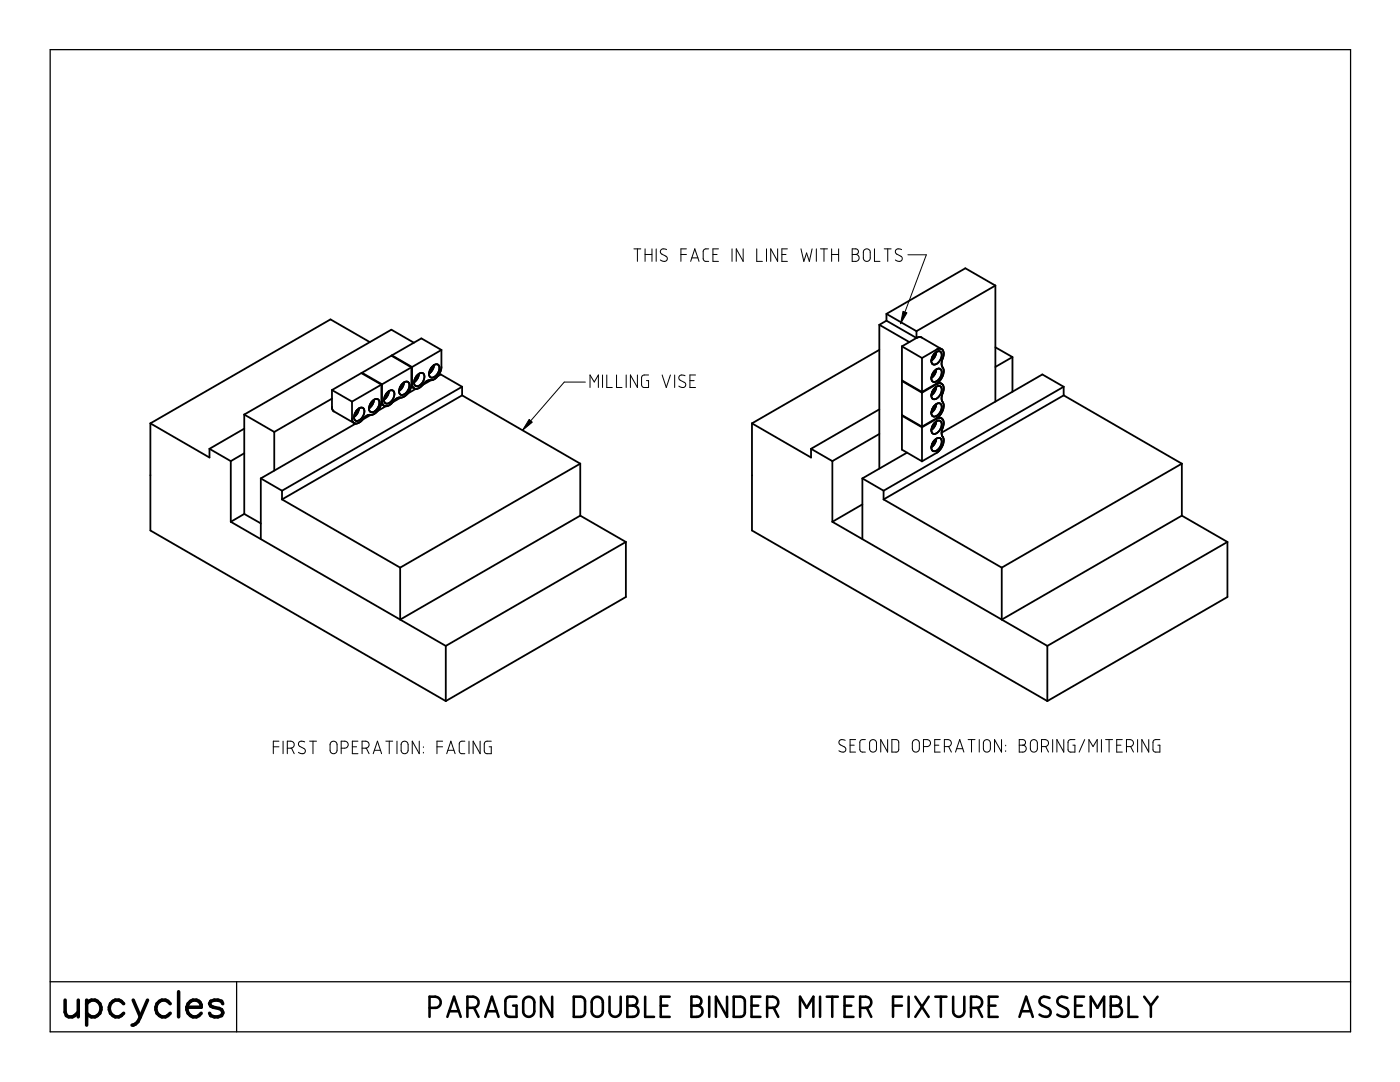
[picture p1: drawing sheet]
<svg xmlns="http://www.w3.org/2000/svg" width="279mm" height="216mm" viewBox="0 0 279 216" stroke-linecap="round" stroke-linejoin="round" font-family="sans-serif">
<path d="M10 9.9h259.5v196h-259.5zM10 195.9h259.5M47.2 195.9v10" fill="none" stroke="#000" stroke-width=".25"/>
<g fill="none" stroke="#000" stroke-width=".7">
<path d="M13 199.6v2.4l.3 .6 .4 .3h.7l.5-.3 .7-.6M15.6 199.6v3.3M17.3 199.6v5M26.6 199.6l1.4 3.3M29.4 199.6l-1.4 3.3M35.6 197.9v5M38 199.8a1.31 1.31 0 0 1 1.5-.1 1.31 1.31 0 0 1 .7 1.3h-2.9l.2-.7zM17.3 200.3a1.64 1.64 0 0 1 2.5-.2 1.64 1.64 0 0 1-.4 2.5 1.45 1.45 0 0 1-2.1-.4M24.7 200.3a1.64 1.64 0 0 0-2.6-.2 1.64 1.64 0 0 0 .4 2.5 1.45 1.45 0 0 0 2.2-.4M28 202.9a1.91 1.91 0 0 1-1.6 1.7M34 200.3a1.64 1.64 0 0 0-2.6-.2 1.64 1.64 0 0 0 .4 2.5 1.45 1.45 0 0 0 2.2-.4M37.3 201a1.58 1.58 0 0 0 .9 1.8 1.58 1.58 0 0 0 2-.6"/>
<path d="M44.4 200.3l-.2-.5-.7-.2h-.7l-.7 .2-.3 .5 .3 .4 2.1 .8 .2 .7-.2 .4-.7 .3h-.7l-.7-.3-.3-.4"/>
</g>
<g fill="none" stroke="#000" stroke-width=".51">
<path d="M103.1 198.9h-1.5l-.4 .2-.3 .3v2.8l.2 .4 .3 .2 1.7 .1v-2.2h-.7M104.7 199.2l.5-.3h.6l.5 .3 .3 .4v2.4l-.3 .5-.4 .3h-.9l-.6-.7v-2.3zM110.2 198.9v4l-2.2-4v4M114.5 198.9h1.7l.5 .6v2.7l-.2 .4-.3 .2-1.7 .1zM118.4 199.2l.4-.3h.7l.5 .3 .2 .4 .1 2.4-.3 .5-.5 .3h-.8l-.6-.7v-2.3zM121.6 198.9l.1 3.2 .4 .6 .6 .2 .8-.3 .3-.5 .1-3.2M125.2 198.9h1.4l.5 .5v.8l-.3 .3-.5 .2 .8 .3 .3 .6-.1 .7-.6 .5-1.5 .1zM128.8 198.9v4h1.7M133.6 198.9h-1.7v4h1.7M138 198.9h1.4l.5 .5v.8l-.3 .3-.5 .2 .7 .3 .4 .6-.1 .7-.6 .5-1.5 .1zM141.5 198.9v4M145.1 198.9v4l-2.2-4v4"/>
<path d="M146.4 198.9h1.6l.6 .6 .1 2.6-.3 .5-.3 .2-1.7 .1zM151.8 198.9h-1.8v4h1.8M163.7 198.9v4M165 198.9h2.2M166.1 198.9v4M170.3 198.9h-1.7v4h1.7M180 198.9h-1.8v4M181.3 198.9v4M182.7 198.9l2.6 4M185.3 198.9l-2.6 4M186.7 198.9h2.2M187.8 198.9v4"/>
<path d="M190.2 198.9l.1 3.2 .3 .6 .7 .2 .8-.3 .3-.4v-3.3M199.1 198.9h-1.8v4h1.8M209.5 199.1l-.8-.2h-.7l-.4 .4-.1 .6 .3 .6 1.7 .9 .2 .5-.2 .6-.3 .3-.4 .1-.8-.1-.5-.3M213 199.1l-.8-.2h-.6l-.5 .4-.1 .6 .3 .6 1.7 .9 .2 .5-.1 .6-.4 .3-.4 .1-.7-.1-.6-.3M216.3 198.9h-1.7v4h1.7M221.7 198.9h1.4l.5 .6 .1 .5-.2 .4-.7 .3 .7 .2 .4 .7-.2 .8-.6 .5h-1.4zM225.2 198.9v4h1.8M228.3 198.9l1.4 1.8M231 198.9l-1.3 1.8M85.7 201.1h1.4l.6-.4 .2-.8-.4-.8-.6-.2h-1.2v4M89.3 202.9l1.3-4 1.3 4M89.7 201.8h1.9"/>
<path d="M93.3 201.1h1.3l.6-.3 .3-.5v-.5l-.4-.7-.7-.2h-1.1v4M94.6 201.1l.9 1.8M96.8 202.9l1.4-4 1.3 4M97.2 201.8h1.9M125.2 200.7h1.1M131.9 200.7h1.3M138 200.7h1.1M150 200.7h1.3M153.1 201.1h1.3l.7-.4 .2-.8-.3-.7-.6-.3h-1.3v4M154.4 201.1l.9 1.8M159.7 202.9v-4l1.3 2.2 1.3-2.2v4M168.6 200.7h1.3"/>
<path d="M171.7 201.1h1.3l.6-.4 .3-.8-.4-.7-.5-.3h-1.3v4M173 201.1l.9 1.8M178.2 200.7h1.8M193.8 201.1h1.3l.5-.2 .4-.8-.2-.8-.7-.4h-1.3v4M195.1 201.1l.9 1.8M197.3 200.7h1.4M203.5 202.9l1.3-4 1.3 4M203.8 201.8h2M214.6 200.7h1.3M217.7 202.9v-4l1.3 2.2 1.3-2.2v4M221.7 200.7h1.1M229.7 200.7v2.2"/>
</g>
<g fill="none" stroke="#000" stroke-width=".36">
<path d="M198.6 57v23.1M198.6 57l-15.7 9.1M198.6 57l-5.9-3.5-15.8 9.1M66.3 79.5l-11.6 6.7M66.3 77.8l4 2.3M66.3 77.8v3.6l.1 .5 4.3 2.5M72.2 74.4v.1M72.2 74.4l4 2.3M73.8 68.3l-7.8-4.6-36 20.8M74.6 79.8l-.3 .9-.7 .8M76.1 76.8l-4-2.4-5.8 3.4M76.1 76.8l-5.8 3.3"/>
<path d="M76.1 76.8v3.5l-.3 1-.4 .7M76.2 76.7v3.5l.2 .6 .3 .2M76.8 79.1v.1M77.2 78.4l-.4 .7M77.2 78.4a.79 .79 0 0 1 1-.5 .79 .79 0 0 1 .5 1.1 1.55 1.55 0 0 1-1.8 1.4l-.3-.5 .2-.8M77.6 78l-.3 1.1-.7 .6M78.2 70.9v.2M78.2 70.9l4 2.3M80 79.3a2.44 2.44 0 0 0-2 1.3l-.4 .3-.6 .2M80 79.3l-1.6 1M80.2 76.7l-.4 .7M80.3 76.6l.4-.3a.62 .62 0 0 1 .6-.1 .62 .62 0 0 1 .4 .5 2.1 2.1 0 0 1-1.2 2.1h-.1a.55 .55 0 0 1-.7-.5l.1-1z"/>
<path d="M80.6 76.3l-.3 1-.7 .7M81.4 78.5l-.8 .7-.6 .1M82 77.2l.7 .3M82.1 73.3v3.6l-.2 .7-.5 .9M82.1 73.3l-4-2.3-5.9 3.4M82.1 73.3l-5.9 3.4M82.2 73.2v3.6a1.01 1.01 0 0 0 .9 .8 1.01 1.01 0 0 0 1-.5l1.2-1.1M82.6 68.4l-4.5-2.6-29.4 16.9M83 77.6l-1.6 .9M83.2 75l-.4 .7M83.2 75l.2-.2a.74 .74 0 0 1 1-.3 .74 .74 0 0 1 .3 1 1.68 1.68 0 0 1-1.8 1.5 1.51 1.51 0 0 1 .3-2zM83.6 74.6l-.2 .8-.8 .9"/>
<path d="M85.3 76v.3M86 75.9l-1.7 .9M86.2 73.3l-.5 .7M86.3 73.1a.74 .74 0 0 1 .7-.5 .74 .74 0 0 1 .7 .6v.4a1.7 1.7 0 0 1-1.8 1.7l-.1-.1a1.74 1.74 0 0 1 .5-2.1zM86.6 72.9a2.24 2.24 0 0 1-1 1.6M87.4 75.1l.6-.4 4.2 2.5M87.4 75.1l-1 .7-1.1 .2M88.1 69.8v3.6l-.2 .7-.5 1M88.1 69.8l-4-2.3-5.9 3.4M88.1 69.8l-5.9 3.4M92.2 78.9l23.6 13.6M92.2 78.9l-35.9 20.8"/>
<path d="M92.2 77.2l-35.9 20.7M92.2 77.2v1.7M175.5 64.8l6 3.5M175.5 69.8l-25.4 14.7M175.5 64.8v28.7M176.9 62.6l6 3.5M176.9 62.6v1.4M176.9 64l6 3.4M176.9 64l-1.4 .8M180 69.1v6.8l4 2.3M180 76v6.8l4 2.3M180 69.1l4 2.3"/>
<path d="M180 76l4 2.4M180.1 76h-.1M181.5 68.3l-1.5 .8M182.9 67.4l-1.4 .9M182.9 66.1v1.3M182.9 67.4l.6-.2 .4 .1 4 2.4M184 71.4l3-1.7 .6-.1 .5 .2 .2 .2v1.1a2.38 2.38 0 0 0 0 2.7 3.1 3.1 0 0 1-1.4 2.7l-2.9 1.7M184 71.4v6.8M184 78.4v6.7M186.4 77.6l-.4 .7M186.4 70.7l-.4 .7M186.4 74.1l-.4 .7"/>
<path d="M186.5 70.5a.74 .74 0 0 1 .8-.4 .74 .74 0 0 1 .6 .6 1.92 1.92 0 0 1-1.6 2 1.25 1.25 0 0 1-.1-1.8zM186.5 74a.74 .74 0 0 1 .9-.4 .74 .74 0 0 1 .5 .8v.4a1.45 1.45 0 0 1-1.8 1.3 1.7 1.7 0 0 1 .4-2.1zM186.5 77.4l.2-.1a.7 .7 0 0 1 .9-.2 .7 .7 0 0 1 .3 .9 1.57 1.57 0 0 1-1.8 1.6 1.78 1.78 0 0 1 .4-2.2zM186.9 70.3l-.3 .9-.7 .8M186.9 73.7l-.3 1-.7 .7M186.9 77.2a2.24 2.24 0 0 1-1 1.7M187.3 76.2l.6 .4M187.9 76.6a1.98 1.98 0 0 1 .1 2.3 1.78 1.78 0 0 0 .3 1.7v1l-.7 1.3-.6 .5-3 1.7M187.9 76.6l-.4-.1-.6 .2-2.9 1.7M198.6 69.3l3.5 1.9M202.1 71.2v7M202.1 71.2l-3.5 2"/>
<path d="M212.3 77.2l-36 20.7M212.3 77.2l-4.3-2.5-20.1 11.6M212.3 77.2v1.7M212.3 78.9l23.6 13.6M212.3 78.9l-36 20.8M30 84.5l11.8 6.8v-1.7M30 84.5v21.4l59 34M41.8 89.6l4.3 2.4M46.1 92v12.1M48.7 82.7l6 3.5M48.7 85.5l-6.9 4.1M48.7 90.4l-2.6 1.6"/>
<path d="M48.7 82.7v19.9M52 95.5l4.3 2.4M52 95.5v12.1M54.7 86.2v7.7M56.3 99.7l23.6 13.6M56.3 97.9v1.8M70.3 80.1v3.5a.92 .92 0 0 0 .6 .9 .92 .92 0 0 0 1-.3l.5-.5M71 84.5l-19 11M71.2 81.9l-.4 .7M71.4 81.7a.74 .74 0 0 1 1-.3 .74 .74 0 0 1 .3 1 1.49 1.49 0 0 1-1.8 1.5l-.2-.4a2.05 2.05 0 0 1 .7-1.8zM71.6 81.5l-.3 1.1-.6 .6M74 82.8l-1.6 .9"/>
<path d="M74.2 80.2l-.4 .7M74.3 80a.77 .77 0 0 1 .7-.4 .77 .77 0 0 1 .7 .5v.5a1.66 1.66 0 0 1-1.7 1.6 1.56 1.56 0 0 1 .3-2.2zM75.4 82a2.15 2.15 0 0 1-2 .8l-1 .9M76.1 80.6l.6 .4M76.7 81l.3 .1M77 81.1l-1.6 .9M115.8 92.5v10.4M115.8 92.5l-35.9 20.8M150.1 84.5l11.8 6.8v-1.7M150.1 84.5v21.4l58.9 34M161.9 89.6l4.2 2.4M166.1 92v12.1"/>
<path d="M172.1 95.5l4.2 2.4M172.1 95.5v12.1M175.5 81.7l-13.6 7.9M175.5 86.6l-9.4 5.4M176.3 99.7l23.6 13.6M176.3 97.9v1.8M180 83v6.7l4 2.4M180 83l4 2.3M180.1 82.9l-.1 .1M181 90.3l-8.9 5.2M184 85.3l2.9-1.7a.93 .93 0 0 1 1.2 0 .93 .93 0 0 1 .2 1.1l-.4 1.6M184 85.3v6.8"/>
<path d="M186 85.2l-.1 .5M186 85.2a1.43 1.43 0 0 1 1.7-1.2 1.76 1.76 0 0 1-1.5 2.6l-.3-.3v-.6M186.4 84.5l-.4 .7M186.4 81l-.4 .7M186.4 87.9l-.4 .8M186.5 80.9a.74 .74 0 0 1 .9-.4 .74 .74 0 0 1 .5 .8 2.2 2.2 0 0 1-1.2 1.8h-.1a.55 .55 0 0 1-.7-.5l.1-1zM186.5 87.8a.79 .79 0 0 1 1.1-.4 .79 .79 0 0 1 .3 1.2 1.49 1.49 0 0 1-1.8 1.3 1.79 1.79 0 0 1 .4-2.1zM186.9 80.6l-.1 .2a2.21 2.21 0 0 1-.9 1.5M186.9 84.1h.1M186.9 87.5l-.4 1.1-.6 .7M186.9 84.1l-.3 .9-.7 .8M187.3 83.1l.6 .4"/>
<path d="M187.9 86.3l.2 .8a2.19 2.19 0 0 1-.3 2.4l-.8 .8-3 1.8M235.9 92.5v10.4M235.9 92.5l-36 20.8M46.1 104.1l42.9 24.8M48.7 102.6l-2.6 1.5M48.7 102.6l3.3 1.8M115.8 102.9l9.1 5.2M115.8 102.9l-35.9 20.7v-10.3M124.9 108.1v11l-35.9 20.8M124.9 108.1l-35.9 20.8M166.1 104.1l42.9 24.8M172.1 100.6l-6 3.5"/>
<path d="M235.9 102.9l9.1 5.2M235.9 102.9l-36 20.7v-10.3M245 108.1l-36 20.8M245 108.1v11l-36 20.8M89 128.9v11M209 128.9v11"/>
</g>
<g fill="none" stroke="#000" stroke-width=".2">
<path d="M126.5 49.7h1.4M127.2 49.7v2.5M128.7 49.7v2.5M128.7 50.8h1.4M130.1 49.7v2.5M131 49.7v2.5M133 49.8l-.8-.1-.3 .2-.1 .4 .3 .4 1 .6v.6l-.4 .3-.9-.3M135.9 50.8h1.1M137 49.7h-1.1v2.5M137.8 52.2l.9-2.5 .8 2.5M138.1 51.5h1.2M141.4 49.7h-.7l-.4 .4 .1 1.7 .3 .3 .7 .1"/>
<path d="M142.3 50.8h.8M143.4 49.7h-1.1v2.5h1.1M146.1 49.7v2.5M148.3 49.7v2.5l-1.4-2.5v2.5M151 49.7v2.5h1.1M153 49.7v2.5M155.2 49.7v2.5l-1.4-2.5v2.5M156 50.8h.9M157.1 49.7h-1.1v2.5h1.1M159.9 49.7l.5 2.5 .6-1.7 .5 1.7 .6-2.5M162.9 49.7v2.5M163.7 49.7h1.4"/>
<path d="M164.4 49.7v2.5M166 50.8h1.4M166 49.7v2.5M167.4 49.7v2.5M170.1 49.7h.8l.4 .3-.1 .5-.4 .3 .5 .2 .1 .6-.4 .5-.9 .1zM170.1 50.8h.7M172.4 49.9l.7-.2 .5 .4 .1 1.5-.5 .5h-.6l-.3-.4v-1.5zM174.5 49.7v2.5h1.1M176.5 49.7h1.3M177.2 49.7v2.5M179.9 49.8l-.8-.1-.3 .2-.1 .4 .2 .4 1 .5 .2 .3-.1 .4-.4 .3-.9-.3M181.2 50.8h3.7l-5.2 13.8"/>
<path d="M116.8 76.2h-4.2l-8.3 9.7M117.8 77.3v-2.5l.8 1.4 .8-1.4v2.5M120.2 74.8v2.5M121.1 74.8v2.5h1.1M123 74.8v2.5h1.1M125 74.8v2.5M127.2 74.8v2.5l-1.4-2.5v2.5M129.4 74.8h-.9l-.4 .3-.1 1.8 .4 .4h1v-1.4h-.4M132.1 74.8l.9 2.5 .8-2.5M134.6 74.8v2.5M136.7 75l-.8-.2-.3 .3-.1 .3 .2 .4 1.1 .6v.6l-.4 .3-.9-.3M137.7 75.9h.8"/>
<path d="M138.8 74.8h-1.1v2.5h1.1M54.5 149h1.2M55.7 147.9h-1.2v2.5M56.5 147.9v2.5M57.3 149.3h.8l.4-.2 .2-.6-.2-.4-.4-.2h-.8v2.5M58.2 149.3l.5 1.1M60.8 148l-.9-.1-.3 .4v.3l.2 .3 1 .6 .1 .7-.3 .2h-.4l-.6-.3M61.8 147.9h1.4M62.5 147.9v2.5M66.1 148.1l.6-.2 .3 .2 .2 .2 .1 1.5-.1 .3-.5 .3-.5-.1-.3-.4v-1.4zM68.1 149.3h.8l.3-.2 .3-.4-.2-.6-.3-.2h-.9v2.5M70.3 149h.9"/>
<path d="M71.4 147.9h-1.1v2.5h1.1M72.3 149.3h.7l.4-.2 .3-.4-.2-.6-.3-.2h-.9v2.5M73.1 149.3l.6 1.1M74.5 150.4l.8-2.5 .9 2.5M74.7 149.7h1.2M77 147.9h1.4M77.7 147.9v2.5M79.2 147.9v2.5M80.2 148.1l.4-.2h.4l.4 .5v1.5l-.4 .5-.7-.1-.2-.5v-1.3zM83.7 147.9v2.5l-1.4-2.5v2.5M84.5 149v.1M84.5 150.1v.2"/>
<path d="M87.2 149h1.1M88.3 147.9h-1.1v2.5M89.2 150.4l.8-2.5 .8 2.5M89.4 149.7h1.2M92.8 147.9h-.8l-.3 .5v1.7l.3 .3h.8M93.6 147.9v2.5M95.8 147.9v2.5l-1.4-2.5v2.5M98 147.9h-1l-.3 .4v1.7l.3 .4h1v-1.4h-.4M168.7 147.7l-.9-.1-.3 .2-.1 .4 .2 .4 1.1 .6 .1 .2-.1 .4-.2 .3h-.5l-.6-.3M169.7 148.7h.8M170.8 147.6h-1.1v2.5h1.1M172.7 147.6h-.7l-.4 .4 .1 1.8 .3 .3h.7"/>
<path d="M173.7 147.8l.6-.2 .4 .1 .2 .4v1.4l-.4 .6-.6-.1-.3-.4-.1-1.5zM177.1 147.6v2.5l-1.3-2.5v2.5M178 147.6h1l.3 .3 .1 1.7-.4 .5h-1zM182.2 147.8l.7-.2 .3 .1 .3 .4v1.4l-.5 .6-.5-.1-.4-.4v-1.3zM184.3 149h.8l.3-.2 .3-.4-.2-.6-.4-.2h-.8v2.5M186.5 148.7h.9M187.6 147.6h-1.1v2.5h1.1M188.5 149h.8l.3-.2 .3-.4-.2-.6-.5-.2h-.7v2.5M189.3 148.9l.6 1.2M190.7 150.1l.8-2.5 .9 2.5M190.9 149.4h1.2M193.2 147.6h1.4"/>
<path d="M193.9 147.6v2.5M195.4 147.6v2.5M196.4 147.8l.6-.2 .6 .4 .1 1.5-.2 .3-.3 .3-.6-.1-.3-.4v-1.4zM199.9 147.6v2.5l-1.4-2.5v2.5M200.7 148.7v.1M200.7 149.8v.1M203.4 147.6h.9l.3 .4v.5l-.5 .2 .4 .1 .3 .5-.1 .5-.4 .3h-.9zM203.4 148.7h.7M205.8 147.8l.6-.2 .4 .1 .2 .3v1.6l-.5 .5-.5-.1-.3-.4-.1-1.4zM207.9 149h.7l.4-.2 .3-.4-.2-.6-.5-.2h-.7v2.5M208.7 148.9l.6 1.2M210.1 147.6v2.5"/>
<path d="M212.3 147.6v2.5l-1.4-2.5v2.5M214.5 147.6h-1l-.3 .3-.1 1.7 .4 .5h1v-1.4h-.4M216.5 147.6l-1.1 2.5M217.3 150.1v-2.5l.8 1.4 .9-1.4v2.5M219.8 147.6v2.5M220.6 147.6h1.4M221.3 147.6v2.5M222.9 148.7h.8M224 147.6h-1.1v2.5h1.1M224.8 149h.8l.4-.3 .2-.5-.2-.4-.4-.2h-.8v2.5M225.6 148.9l.6 1.2M227 147.6v2.5"/>
<path d="M229.3 147.6v2.5l-1.4-2.5v2.5M231.5 147.6h-1l-.4 .3v1.7l.2 .4 1.2 .1v-1.4h-.4"/>
</g>
<path d="M180.2 62.1l.8 .3-1.3 2.2zM105.6 83.7l.6 .5-1.9 1.7z" fill="#000" stroke="#000" stroke-width=".2"/>
</svg>
